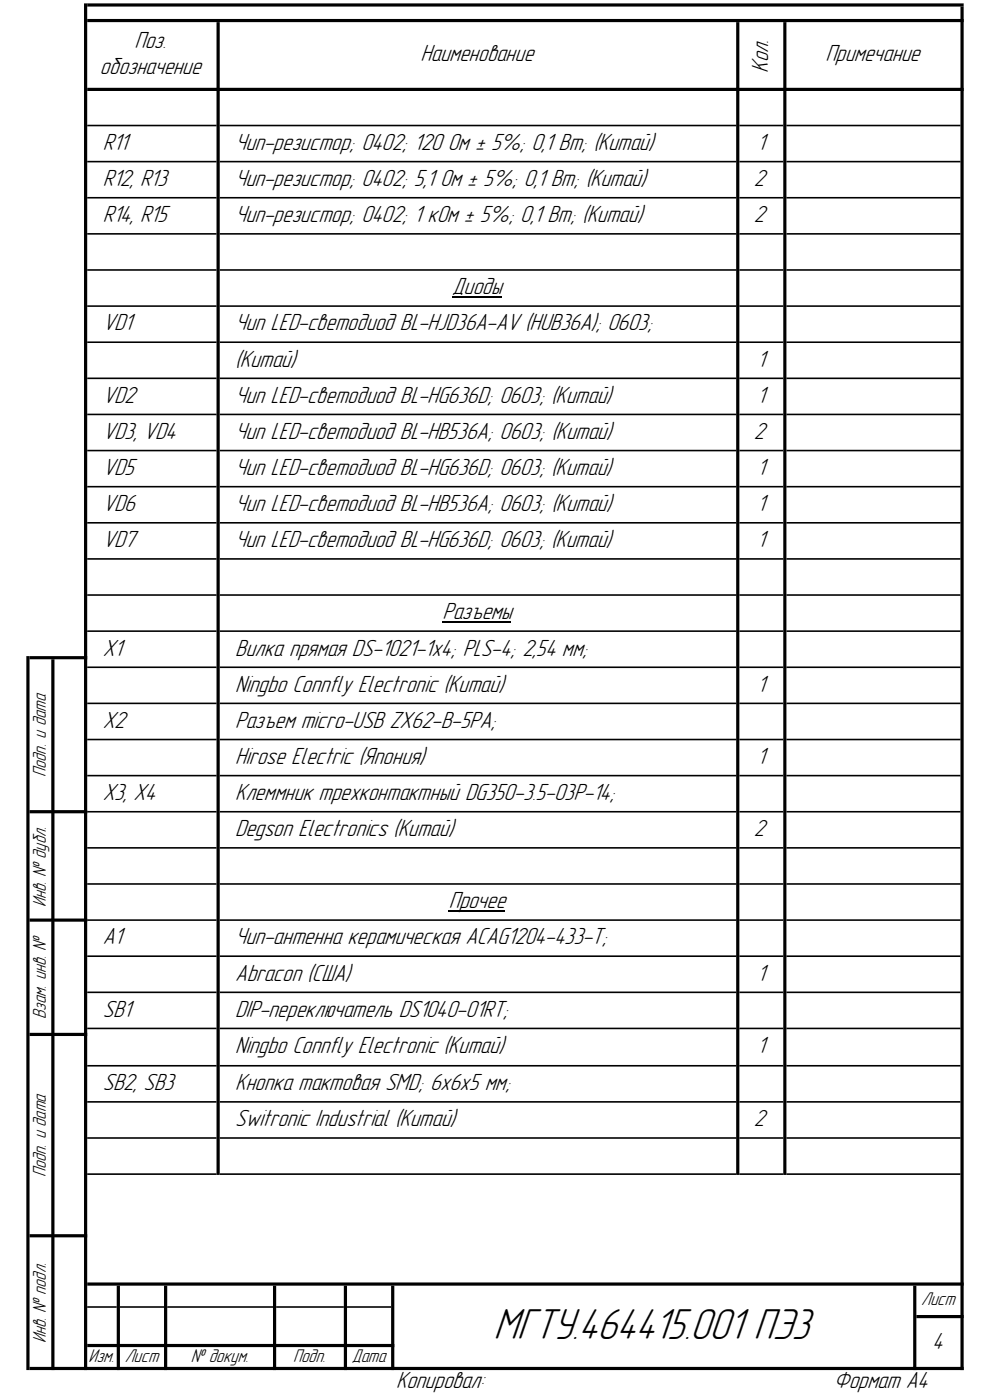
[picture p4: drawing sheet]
<svg xmlns="http://www.w3.org/2000/svg" width="210mm" height="297mm" viewBox="0 0 210 297" stroke-linecap="round" stroke-linejoin="round" font-family="sans-serif">
<defs><g id="words">
<text font-size="9.7" x="104.7" y="284">МГТУ.464415.001 ПЭ3</text>
<g font-size="5.2">
<text x="28.5" y="10.2">Поз.</text>
<text x="21.2" y="15.7">обозначение</text>
<text x="89.2" y="13">Наименование</text>
<text x="162.9" y="15.4" transform="rotate(-90 162.9 15.4)">Кол.</text>
<text x="175.1" y="13">Примечание</text>
<text x="21.8" y="31.8">R11</text>
<text x="49.9" y="31.8">Чип-резистор; 0402; 120 Ом ± 5%; 0,1 Вт; (Китай)</text>
<text x="160.6" y="31.8">1</text>
<text x="21.8" y="39.5">R12, R13</text>
<text x="49.9" y="39.5">Чип-резистор; 0402; 5,1 Ом ± 5%; 0,1 Вт; (Китай)</text>
<text x="159.9" y="39.5">2</text>
<text x="21.8" y="47.1">R14, R15</text>
<text x="49.9" y="47.1">Чип-резистор; 0402; 1 кОм ± 5%; 0,1 Вт; (Китай)</text>
<text x="159.9" y="47.1">2</text>
<text x="95.9" y="62.4">Диоды</text>
<text x="21.8" y="70.1">VD1</text>
<text x="49.9" y="70.1">Чип LED-светодиод BL-HJD36A-AV (HUB36A); 0603;</text>
<text x="49.9" y="77.8">(Китай)</text>
<text x="160.6" y="77.8">1</text>
<text x="21.8" y="85.4">VD2</text>
<text x="49.9" y="85.4">Чип LED-светодиод BL-HG636D; 0603; (Китай)</text>
<text x="160.6" y="85.4">1</text>
<text x="21.8" y="93.1">VD3, VD4</text>
<text x="49.9" y="93.1">Чип LED-светодиод BL-HB536A; 0603; (Китай)</text>
<text x="159.9" y="93.1">2</text>
<text x="21.8" y="100.8">VD5</text>
<text x="49.9" y="100.8">Чип LED-светодиод BL-HG636D; 0603; (Китай)</text>
<text x="160.6" y="100.8">1</text>
<text x="21.8" y="108.4">VD6</text>
<text x="49.9" y="108.4">Чип LED-светодиод BL-HB536A; 0603; (Китай)</text>
<text x="160.6" y="108.4">1</text>
<text x="21.8" y="116.1">VD7</text>
<text x="49.9" y="116.1">Чип LED-светодиод BL-HG636D; 0603; (Китай)</text>
<text x="160.6" y="116.1">1</text>
<text x="93.9" y="131.4">Разъемы</text>
<text x="21.8" y="139.1">X1</text>
<text x="49.9" y="139.1">Вилка прямая DS-1021-1x4; PLS-4; 2,54 мм;</text>
<text x="49.9" y="146.7">Ningbo Connfly Electronic (Китай)</text>
<text x="160.6" y="146.7">1</text>
<text x="21.8" y="154.4">X2</text>
<text x="49.9" y="154.4">Разъем micro-USB ZX62-B-5PA;</text>
<text x="49.9" y="162.1">Hirose Electric (Япония)</text>
<text x="160.6" y="162.1">1</text>
<text x="21.8" y="169.7">X3, X4</text>
<text x="49.9" y="169.7">Клеммник трехконтактный DG350-3.5-03P-14;</text>
<text x="49.9" y="177.4">Degson Electronics (Китай)</text>
<text x="159.9" y="177.4">2</text>
<text x="95.2" y="192.7">Прочее</text>
<text x="21.8" y="200.4">A1</text>
<text x="49.9" y="200.4">Чип-антенна керамическая ACAG1204-433-T;</text>
<text x="49.9" y="208">Abracon (США)</text>
<text x="160.6" y="208">1</text>
<text x="21.8" y="215.7">SB1</text>
<text x="49.9" y="215.7">DIP-переключатель DS1040-01RT;</text>
<text x="49.9" y="223.5">Ningbo Connfly Electronic (Китай)</text>
<text x="160.6" y="223.5">1</text>
<text x="21.8" y="231.3">SB2, SB3</text>
<text x="49.9" y="231.3">Кнопка тактовая SMD; 6x6x5 мм;</text>
<text x="49.9" y="238.9">Switronic Industrial (Китай)</text>
<text x="159.9" y="238.9">2</text>
<text x="197.7" y="286.1">4</text>
<text x="84" y="294.5">Копировал:</text>
<text x="176.9" y="294.5">Формат А4</text>
</g>
<g font-size="4.1">
<text x="9.7" y="164.8" transform="rotate(-90 9.7 164.8)">Подп. и дата</text>
<text x="9.7" y="192.4" transform="rotate(-90 9.7 192.4)">Инв. № дубл.</text>
<text x="9.7" y="216.1" transform="rotate(-90 9.7 216.1)">Взам. инв. №</text>
<text x="9.7" y="249.7" transform="rotate(-90 9.7 249.7)">Подп. и дата</text>
<text x="195.4" y="276.9">Лист</text>
<text x="9.7" y="285" transform="rotate(-90 9.7 285)">Инв. № подл.</text>
<text x="18.8" y="289.1">Изм. Лист</text>
<text x="40.5" y="288.9">№ докум.</text>
<text x="62.2" y="289.1">Подп.</text>
<text x="74.6" y="289.1">Дата</text>
</g>
</g></defs>
<path d="M95.9 63h10.4M93.9 132h14.6M95.2 193.3h11.9" fill="none" stroke="#000" stroke-width=".25"/>
<g fill="#000">
<path d="M17.8 .7h.7v290h-.7zM203.8 1.4h.6v289.3h-.6zM45.9 4.7h.7v244.6h-.7zM156.2 4.7h.6v244.6h-.6zM166.2 4.7h.6v244.6h-.6zM5.6 139.2h.7v151.5h-.7zM10.9 139.9h.7v150.8h-.7zM24.8 272.8h.6v17.9h-.6zM34.8 272.8h.7v17.9h-.7zM57.9 272.8h.7v17.9h-.7zM72.9 272.8h.7v17.9h-.7zM83 272.8h.7v17.9h-.7zM193.7 272.8h.7v17.9h-.7z" fill-rule="evenodd"/>
<path d="M18.5 .7h185.9v.7h-185.9zM18.5 4h185.9v.7h-185.9zM18.5 18.6h185.9v.7h-185.9zM166.8 26.5h37v.3h-37zM166.8 34.1h37v.4h-37zM166.8 41.8h37v.3h-37zM166.8 49.4h37v.4h-37zM166.8 57.1h37v.3h-37zM166.8 64.8h37v.3h-37zM166.8 72.4h37v.4h-37zM166.8 80.1h37v.3h-37zM166.8 87.8h37v.3h-37zM166.8 95.4h37v.4h-37zM166.8 103.1h37v.3h-37zM166.8 110.7h37v.4h-37zM166.8 118.4h37v.3h-37zM166.8 126.1h37v.3h-37zM166.8 133.7h37v.4h-37zM6.3 139.2h12.2v.7h-12.2zM166.8 141.4h37v.3h-37zM166.8 149.1h37v.3h-37zM166.8 156.7h37v.4h-37zM166.8 164.4h37v.3h-37zM166.8 172h37v.4h-37zM166.8 179.7h37v.3h-37zM166.8 187.4h37v.3h-37zM166.8 195h37v.4h-37zM166.8 202.7h37v.3h-37zM166.8 210.4h37v.3h-37zM166.8 218h37v.4h-37zM6.3 219.1h12.2v.7h-12.2zM166.8 225.9h37v.4h-37zM166.8 233.6h37v.3h-37zM166.8 241.3h37v.3h-37zM166.8 248.9h37v.4h-37zM6.3 261.8h12.2v.7h-12.2zM18.5 272.1h185.9v.7h-185.9zM73.6 277.1h9.4v.4h-9.4zM194.4 279h10v.7h-10zM18.5 285.1h65.2v.7h-65.2zM6.3 290h198.1v.7h-198.1z" fill-rule="evenodd"/>
<path d="M18.5 26.5h27.4v.3h-27.4zM46.6 26.5h109.6v.3h-109.6zM156.8 26.5h9.4v.3h-9.4zM18.5 34.1h27.4v.4h-27.4zM46.6 34.1h109.6v.4h-109.6zM156.8 34.1h9.4v.4h-9.4zM18.5 41.8h27.4v.3h-27.4zM46.6 41.8h109.6v.3h-109.6zM156.8 41.8h9.4v.3h-9.4zM18.5 49.4h27.4v.4h-27.4zM46.6 49.4h109.6v.4h-109.6zM156.8 49.4h9.4v.4h-9.4zM18.5 57.1h27.4v.3h-27.4zM46.6 57.1h109.6v.3h-109.6zM156.8 57.1h9.4v.3h-9.4zM18.5 64.8h27.4v.3h-27.4zM46.6 64.8h109.6v.3h-109.6zM156.8 64.8h9.4v.3h-9.4zM18.5 72.4h27.4v.4h-27.4zM46.6 72.4h109.6v.4h-109.6zM156.8 72.4h9.4v.4h-9.4zM18.5 80.1h27.4v.3h-27.4zM46.6 80.1h109.6v.3h-109.6zM156.8 80.1h9.4v.3h-9.4zM18.5 87.8h27.4v.3h-27.4zM46.6 87.8h109.6v.3h-109.6zM156.8 87.8h9.4v.3h-9.4zM18.5 95.4h27.4v.4h-27.4zM46.6 95.4h109.6v.4h-109.6zM156.8 95.4h9.4v.4h-9.4zM18.5 103.1h27.4v.3h-27.4zM46.6 103.1h109.6v.3h-109.6zM156.8 103.1h9.4v.3h-9.4zM18.5 110.7h27.4v.4h-27.4zM46.6 110.7h109.6v.4h-109.6zM156.8 110.7h9.4v.4h-9.4zM18.5 118.4h27.4v.3h-27.4zM46.6 118.4h109.6v.3h-109.6zM156.8 118.4h9.4v.3h-9.4zM18.5 126.1h27.4v.3h-27.4zM46.6 126.1h109.6v.3h-109.6zM156.8 126.1h9.4v.3h-9.4zM18.5 133.7h27.4v.4h-27.4zM46.6 133.7h109.6v.4h-109.6zM156.8 133.7h9.4v.4h-9.4zM18.5 141.4h27.4v.3h-27.4zM46.6 141.4h109.6v.3h-109.6zM156.8 141.4h9.4v.3h-9.4zM18.5 149.1h27.4v.3h-27.4zM46.6 149.1h109.6v.3h-109.6zM156.8 149.1h9.4v.3h-9.4zM18.5 156.7h27.4v.4h-27.4zM46.6 156.7h109.6v.4h-109.6zM156.8 156.7h9.4v.4h-9.4zM18.5 164.4h27.4v.3h-27.4zM46.6 164.4h109.6v.3h-109.6zM156.8 164.4h9.4v.3h-9.4zM6.3 171.9h12.2v.7h-12.2z" fill-rule="evenodd"/>
<path d="M18.5 172h27.4v.4h-27.4zM46.6 172h109.6v.4h-109.6zM156.8 172h9.4v.4h-9.4zM18.5 179.7h27.4v.3h-27.4zM46.6 179.7h109.6v.3h-109.6zM156.8 179.7h9.4v.3h-9.4zM18.5 187.4h27.4v.3h-27.4zM46.6 187.4h109.6v.3h-109.6zM156.8 187.4h9.4v.3h-9.4zM6.3 194.9h12.2v.6h-12.2z" fill-rule="evenodd"/>
<path d="M18.5 195h27.4v.4h-27.4zM46.6 195h109.6v.4h-109.6zM156.8 195h9.4v.4h-9.4zM18.5 202.7h27.4v.3h-27.4zM46.6 202.7h109.6v.3h-109.6zM156.8 202.7h9.4v.3h-9.4zM18.5 210.4h27.4v.3h-27.4zM46.6 210.4h109.6v.3h-109.6zM156.8 210.4h9.4v.3h-9.4zM18.5 218h27.4v.4h-27.4zM46.6 218h109.6v.4h-109.6zM156.8 218h9.4v.4h-9.4zM18.5 225.9h27.4v.4h-27.4zM46.6 225.9h109.6v.4h-109.6zM156.8 225.9h9.4v.4h-9.4zM18.5 233.6h27.4v.3h-27.4zM46.6 233.6h109.6v.3h-109.6zM156.8 233.6h9.4v.3h-9.4zM18.5 241.3h27.4v.3h-27.4zM46.6 241.3h109.6v.3h-109.6zM156.8 241.3h9.4v.3h-9.4zM18.5 248.9h27.4v.4h-27.4zM46.6 248.9h109.6v.4h-109.6zM156.8 248.9h9.4v.4h-9.4zM18.5 277.1h6.3v.4h-6.3zM25.4 277.1h9.4v.4h-9.4zM35.5 277.1h22.4v.4h-22.4zM58.6 277.1h14.3v.4h-14.3z" fill-rule="evenodd"/>
</g>
<use href="#words"/>
</svg>
